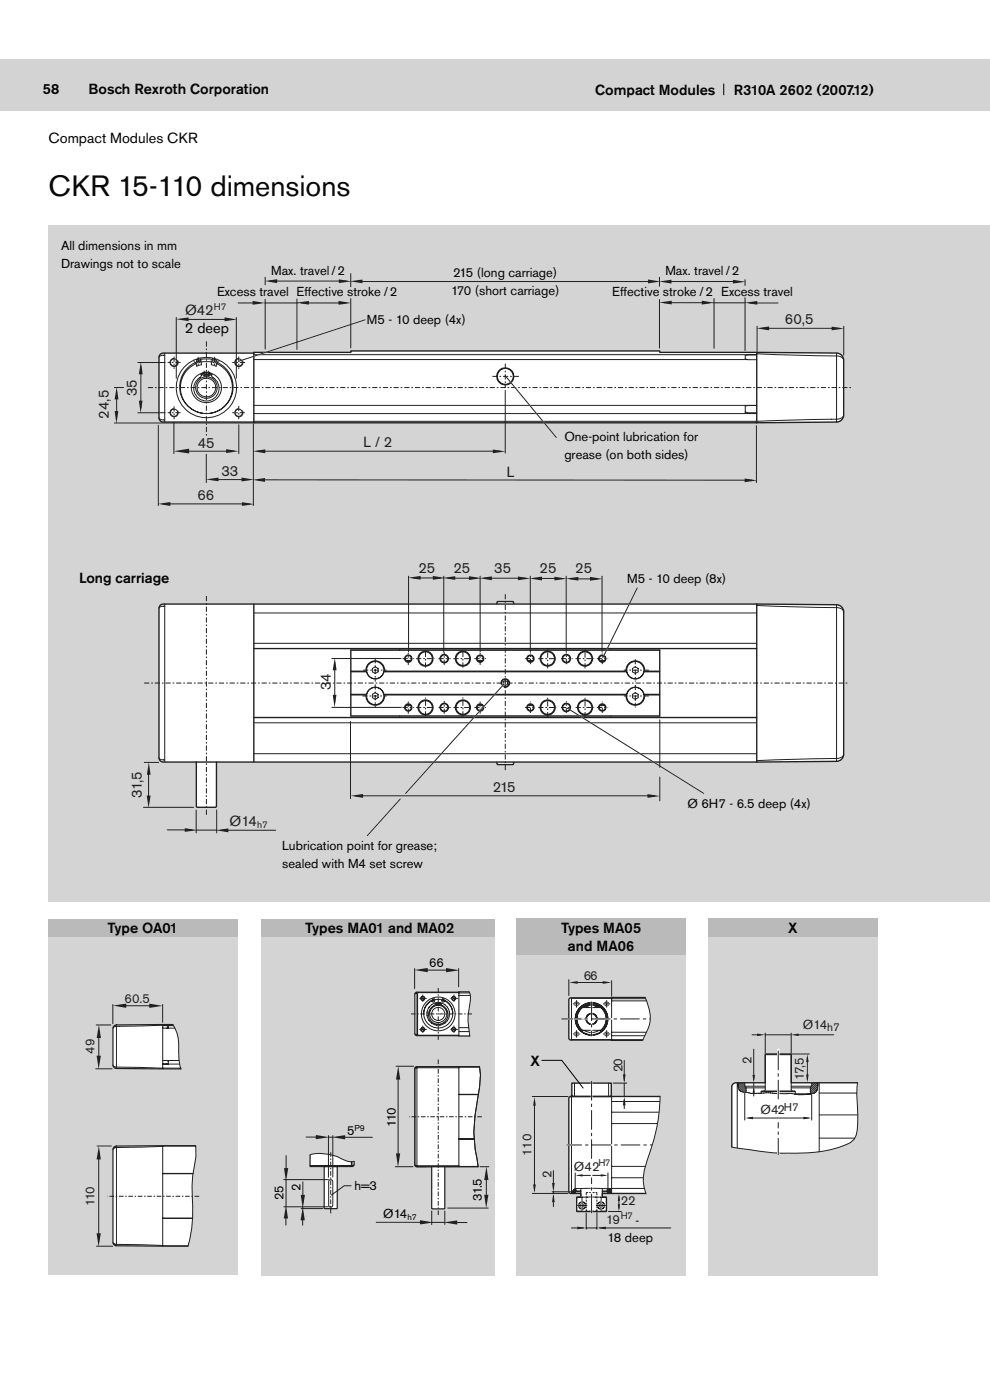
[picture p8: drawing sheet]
<svg xmlns="http://www.w3.org/2000/svg" width="210mm" height="297mm" viewBox="0 0 210 297" stroke-linecap="round" stroke-linejoin="round" font-family="sans-serif">
<defs><g id="words">
<text font-size="6.2" x="10.3" y="41.7">CKR 15-110 dimensions</text>
<g font-size="3.1">
<text x="9.1" y="20">58</text>
<text x="18.8" y="20">Bosch Rexroth Corporation</text>
<text x="126.3" y="20.2">Compact Modules</text>
<text x="155.7" y="20.2">R310A 2602 (2007.12)</text>
<text x="10.3" y="30.3">Compact Modules CKR</text>
<text x="39.2" y="70.7">2 deep</text>
<text x="16.8" y="123.8">Long carriage</text>
<text x="22.8" y="197.9">Type OA01</text>
<text x="64.8" y="197.9">Types MA01 and MA02</text>
<text x="119" y="197.9">Types MA05</text>
<text x="167.2" y="197.9">X</text>
<text x="120.5" y="201.6">and MA06</text>
<text x="112.5" y="226.2">X</text>
</g>
<g font-size="3.1" fill="#231f20">
<text x="39.2" y="66.8">Ø42</text>
<text x="166.5" y="68.7">60,5</text>
<text x="23.1" y="88.8" transform="rotate(-90 23.1 88.8)">24,5</text>
<text x="29" y="84" transform="rotate(-90 29 84)">35</text>
<text x="42" y="95">45</text>
<text x="77.1" y="94.9">L / 2</text>
<text x="47" y="101.1">33</text>
<text x="107.5" y="101.1">L</text>
<text x="41.9" y="106.1">66</text>
<text x="88.8" y="121.5">25</text>
<text x="96.2" y="121.5">25</text>
<text x="104.8" y="121.5">35</text>
<text x="114.5" y="121.5">25</text>
<text x="122" y="121.5">25</text>
<text x="70.2" y="146.4" transform="rotate(-90 70.2 146.4)">34</text>
<text x="104.6" y="168">215</text>
<text x="30.1" y="169.3" transform="rotate(-90 30.1 169.3)">31,5</text>
<text x="48.7" y="175.3">Ø14</text>
</g>
<g font-size="2.7">
<text x="12.9" y="53">All dimensions in mm</text>
<text x="12.9" y="56.8">Drawings not to scale</text>
<text x="57.5" y="58.3">Max. travel/2</text>
<text x="96.1" y="58.7">215 (long carriage)</text>
<text x="141.1" y="58.2">Max. travel/2</text>
<text x="46" y="62.8">Excess travel Effective stroke /2</text>
<text x="95.7" y="62.5">170 (short carriage)</text>
<text x="129.9" y="62.9">Effective stroke /2 Excess travel</text>
<text x="77.8" y="68.8">M5 - 10 deep (4x)</text>
<text x="119.7" y="93.6">One-point lubrication for</text>
<text x="119.7" y="97.4">grease (on both sides)</text>
<text x="133.1" y="123.7">M5 - 10 deep (8x)</text>
<text x="145.8" y="171.3">Ø 6H7 - 6.5 deep (4x)</text>
<text x="59.9" y="180.4">Lubrication point for grease;</text>
<text x="59.9" y="184.2">sealed with M4 set screw</text>
<text x="91" y="205.2">66</text>
<text x="84" y="239.2" transform="rotate(-90 84 239.2)">110</text>
<text x="73.6" y="240.8">5</text>
<text x="60.1" y="254.6" transform="rotate(-90 60.1 254.6)">25</text>
<text x="63.7" y="252.7" transform="rotate(-90 63.7 252.7)">2</text>
<text x="75.2" y="252.4">h=3</text>
<text x="102.2" y="254.8" transform="rotate(-90 102.2 254.8)">31.5</text>
<text x="81.3" y="258.4">Ø14</text>
<text x="128.9" y="263.6">18 deep</text>
<text x="134.8" y="259.8">-</text>
</g>
<g font-size="2.7" fill="#231f20">
<text x="123.8" y="207.9">66</text>
<text x="26.4" y="212.7">60.5</text>
<text x="170.3" y="218.2">Ø14</text>
<text x="20.1" y="223.5" transform="rotate(-90 20.1 223.5)">49</text>
<text x="132" y="227.5" transform="rotate(-90 132 227.5)">20</text>
<text x="159.4" y="225.7" transform="rotate(-90 159.4 225.7)">2</text>
<text x="170.5" y="229.1" transform="rotate(-90 170.5 229.1)">17,5</text>
<text x="161.3" y="236.4">Ø42</text>
<text x="112.7" y="245.3" transform="rotate(-90 112.7 245.3)">110</text>
<text x="117" y="249.9" transform="rotate(-90 117 249.9)">2</text>
<text x="121.8" y="248.4">Ø42</text>
<text x="20.1" y="255.9" transform="rotate(-90 20.1 255.9)">110</text>
<text x="131.7" y="255.6">22</text>
<text x="128.6" y="259.6">19</text>
</g>
<g font-size="2.4" fill="#231f20">
<text x="175.5" y="218.7">h7</text>
<text x="166.3" y="235.7">H7</text>
</g>
<g font-size="2.1" fill="#231f20">
<text x="45.4" y="65.8">H7</text>
<text x="54.5" y="175.8">h7</text>
<text x="127" y="247.4">H7</text>
<text x="131.7" y="258.6">H7</text>
</g>
<g font-size="1.8">
<text x="75.2" y="240">P9</text>
<text x="86.4" y="258.8">h7</text>
</g>
</g></defs>
<g fill="#d4d4d4">
<path d="M10.3 47.7h199.8v143.5h-199.8z"/>
<path d="M10.3 195.1h40.2v75.4h-40.2z"/>
<path d="M55.4 195h49.6v75.5h-49.6z"/>
</g>
<g fill="#bababa">
<path d="M55.3 195h49.7v3.8h-49.7z"/>
<path d="M10.3 195h40.2v3.8h-40.2z"/>
</g>
<path d="M109.5 194.9h36v75.6h-36z" fill="#d4d4d4"/>
<path d="M109.5 194.8h36v7.8h-36z" fill="#bababa"/>
<path d="M150.2 194.9h36v75.6h-36z" fill="#d4d4d4"/>
<path d="M150.2 194.8h36v4h-36z" fill="#bababa"/>
<g fill="#fff">
<path d="M24.2 243.4l.5-.3h16.8l.1 2.2a32.1 32.1 0 0 0-.7 10.7 25.9 25.9 0 0 1-1 8.4l-15.2-.1a.74 .74 0 0 1-.7-.8v-19.6z" fill-rule="evenodd"/>
<path d="M24.2 217.7l.5-.3 11.9-.1a8.6 8.6 0 0 1 1.3 5.6 11.3 11.3 0 0 0 .5 3.8h-13.7a.74 .74 0 0 1-.7-.8v-7.7z" fill-rule="evenodd"/>
</g>
<g fill="none" stroke="#231f20" stroke-width=".21">
<path d="M23.9 213.1v4.1M24.7 217.7v8.7M24.7 217.6v.1M24.7 217.4v.2M24.7 217.4h.1M34.5 213.1v3.8M34.5 217.5l-5.5 .2a17.6 17.6 0 0 0-4.9 .2l-.1 .3M34.5 217.3v9.5M34.5 218.1h2.6M34.5 217.6h2.3M34.5 217.4h2.2M35.4 217.6l.3 .1"/>
<path d="M35.7 217.7h.1M35.7 218l-.3 .1M35.7 217.6v.5M36.6 217.3a8.6 8.6 0 0 1 1.3 5.6 11.3 11.3 0 0 0 .5 3.9M24 225.9l.2 .4 .5 .1M24.7 226.4l13.6 .2M24.7 226.4v.3M24.7 226.7h.1M34.5 225.7h3.6M34.5 225h1.2M34.5 225h3.5M35.7 225h.1"/>
<path d="M35.7 225v.1M35.7 225.7h-.3M35.7 225.6v.1M35.7 225v.7M24.7 243.1v20.9M24.7 243.1h.1M34.5 243.2l-6.4 .2a12.1 12.1 0 0 0-4 .2l-.1 .3M34.5 258.5h6.3M34.5 258.4h6.4M34.5 243.1v21.3M34.5 249h6.4M34.5 248.9h6.5"/>
<path d="M34.5 243.1h7M41.5 243.1l.1 2.2a32.1 32.1 0 0 0-.7 10.7 25.9 25.9 0 0 1-1 8.4M24 263.5l.1 .3 .6 .2M24.7 264l9.8 .2M24.7 264v.3M24.7 264.3h.1M34.5 264.3h5.4"/>
</g>
<path d="M36.6 217.3l-11.9 .1a.74 .74 0 0 0-.7 .8v7.7a.74 .74 0 0 0 .7 .8l13.7 .1M41.5 243.1h-16.8a.74 .74 0 0 0-.7 .8v19.6a.74 .74 0 0 0 .7 .8l15.2 .1" fill="none" stroke="#231f20" stroke-width=".26"/>
<path d="M42.2 253.8h-19.4" fill="none" stroke="#231f20" stroke-width=".21" stroke-dasharray="1 .4 .3 .4" stroke-linecap="butt"/>
<g fill="#231f20">
<path d="M31.7 212.9l2.8 .5-2.8 .4z"/>
<path d="M23.9 213.3l2.9-.4v.9z"/>
</g>
<path d="M25.4 213.4h7.7" fill="none" stroke="#231f20" stroke-width=".21"/>
<g fill="#231f20">
<path d="M20.5 224h.9l-.5 2.8z"/>
<path d="M21 217.4l.4 2.8h-.9z"/>
</g>
<path d="M20.4 217.4h3.1M21 218.8v6.6M20.3 226.7h3.5" fill="none" stroke="#231f20" stroke-width=".21"/>
<g fill="#231f20">
<path d="M20.5 261.6h.9l-.5 2.9z"/>
<path d="M21 243.1l.4 2.9h-.9z"/>
</g>
<path d="M20.6 243.1h3M20.9 244.6v18.4M20.5 264.4h3.4" fill="none" stroke="#231f20" stroke-width=".21"/>
<path d="M68.8 247.5h2.7v8.9l-2.7-.1z" fill-rule="evenodd" fill="#fff"/>
<path d="M68.8 247.5h2.7v8.9l-2.7-.1z" fill="none" stroke="#231f20" stroke-width=".26"/>
<path d="M88.1 226.4l.3-.1h13.3l.2 1.7-.2 2.7-.4 2.6a27 27 0 0 0-.1 12.4l.2 1.8h-13l-.3-.1-.1-.3v-20.4z" fill-rule="evenodd" fill="#fff"/>
<path d="M88.1 226.4l.3-.1h13.3l.2 1.7-.2 2.7-.4 2.6a27 27 0 0 0-.1 12.4l.2 1.8h-13l-.3-.1-.1-.3v-20.4z" fill="none" stroke="#231f20" stroke-width=".21"/>
<path d="M91.6 247.6h2.7v8.9l-2.7-.1z" fill-rule="evenodd" fill="#fff"/>
<path d="M91.6 247.6v8.9l2.7-.1v-8.8" fill="none" stroke="#231f20" stroke-width=".26"/>
<path d="M88.1 210.6l.3-.1 11.1-.1a3.5 3.5 0 0 1 .2 2.5 15.5 15.5 0 0 0-.1 6.9l-11.2-.1-.3-.1-.1-.3v-8.4z" fill-rule="evenodd" fill="#fff"/>
<g fill="none" stroke="#231f20" stroke-width=".21">
<path d="M88 219.3l.6 .2M88.4 210.5v9.2M88.6 210.7l-.6 .2M88.6 210.5v9.2M88.6 219.6h8.7M88.6 210.6h8.7M90.6 214.7h.1M90.6 215.5h.1M91 213.7h.1M91 216.5h.1M91.5 213.1v.1M91.5 217v.1"/>
<path d="M91.6 212.3a3.1 3.1 0 0 0-1.7 2.8M92 212.1l-.3 .2M92.1 211.8l.1 .4a.33 .33 0 0 1-.3 .4 .33 .33 0 0 1-.4-.4 3.1 3.1 0 0 0-1 4.7 3.1 3.1 0 0 0 4.8 .1 3.1 3.1 0 0 0-1-4.7l-.2 .3-.3-.1v-.7M92.2 212.1h1.6M92.6 212.7h.1M92.6 217.5h.1M92.9 213.2h.1M92.9 213.3v-.6l-.4 .1-.3 .4a2.1 2.1 0 0 0-.9 3.2 2.1 2.1 0 0 0 3.3 0 2.1 2.1 0 0 0-.9-3.2l-.3-.4-.4-.1v.6M93.3 217.5h.1M93.3 212.7h.1M93.9 212.1l.3 .2M94.3 212.3a3.1 3.1 0 0 1 1.7 2.8"/>
<path d="M94.4 217v.1M94.4 213.1v.1M94.9 216.5h.1M94.9 213.7h.1M95.3 215.5h.1M95.4 214.7h-.1M97.3 210.4v9.4M97.3 218.8h2.2M97.3 218h2.1M97.3 211.2h2.5M97.3 210.6h2.3M88.4 226.3v21.2"/>
<path d="M97.3 226.5h-8.9l-.4 .2M97.3 226.3v21.2M97.3 232.2h4.2M97.3 226.4h4.4M101.7 226.3l.2 1.7-.2 2.7-.4 2.6a27 27 0 0 0-.1 12.4l.2 1.8M88 247.1l.4 .2h8.9M97.3 247.4h4.1M97.3 241.7h3.3M97.3 241.6h3.3M101.4 247.5h.1"/>
<circle cx="89.7" cy="211.8" r=".44"/>
<circle cx="89.7" cy="218.4" r=".37"/>
<circle cx="89.7" cy="211.8" r=".37"/>
<circle cx="89.7" cy="218.4" r=".44"/>
<circle cx="91.9" cy="212.1" r=".18"/>
<circle cx="92.7" cy="213" r=".15"/>
<circle cx="93" cy="215.1" r="1.39"/>
<circle cx="93" cy="215.1" r="1.83"/>
<circle cx="93" cy="215.1" r="2.4"/>
<circle cx="93" cy="215.1" r="3.6"/>
<circle cx="93.2" cy="213" r=".15"/>
<circle cx="94.1" cy="212.1" r=".18"/>
<circle cx="96.2" cy="211.8" r=".44"/>
<circle cx="96.2" cy="218.4" r=".44"/>
<circle cx="96.2" cy="218.4" r=".37"/>
<circle cx="96.2" cy="211.8" r=".37"/>
</g>
<path d="M87.2 215.1h13.1M93 220.6v-11.1" fill="none" stroke="#231f20" stroke-width=".21" stroke-dasharray="1 .4 .3 .4" stroke-linecap="butt"/>
<path d="M101.7 226.3h-13.3l-.3 .1-.1 .3v20.6l.4 .2h13" fill="none" stroke="#231f20" stroke-width=".26"/>
<path d="M65.8 245a9.9 9.9 0 0 1 7.4 1.2l1.2 .3 .7-.1v.8l-.4 .3h-8.9z" fill-rule="evenodd" fill="#fff"/>
<path d="M99.5 210.4a3.5 3.5 0 0 1 .2 2.5 15.5 15.5 0 0 0-.1 6.9M65.8 245a10.2 10.2 0 0 1 7.6 1.3l1.1 .2 .6-.1M69.7 240.9v8.9M69.8 250.4l.4-.1 .4 .4v5a.44 .44 0 0 1-.4 .4 .44 .44 0 0 1-.5-.4zM70.6 240.9v8.8M74.5 246.5v1M74.7 246.5v1M75.1 247l-.4 .3h-8.9" fill="none" stroke="#231f20" stroke-width=".21"/>
<path d="M99.5 210.4l-11.1 .1-.3 .1-.1 .3v8.4l.1 .3 .3 .1 11.2 .1M65.8 245v2.5h8.9l.4-.3v-.8" fill="none" stroke="#231f20" stroke-width=".26"/>
<path d="M89.7 211v1.5M89.7 217.6v1.5M90.5 211.8h-1.6M90.5 218.4h-1.6M96.3 211v1.5M96.3 217.6v1.5M97.1 211.8h-1.5M97.1 218.4h-1.5M93 224.8v33.1M102.2 236.9h-15.4M70.2 257.4v-13.1" fill="none" stroke="#231f20" stroke-width=".21" stroke-dasharray="1 .4 .3 .4" stroke-linecap="butt"/>
<path d="M67 240.8l2.9 .5-2.9 .4z" fill="#231f20"/>
<path d="M64.9 241.2h3.5" fill="none" stroke="#231f20" stroke-width=".21"/>
<path d="M70.4 241.2l2.8-.4v.9z" fill="#231f20"/>
<path d="M60.2 250.2h9.5M60.2 256h9.4M63.9 256.4h4.5M71.8 241.3h7.2" fill="none" stroke="#231f20" stroke-width=".21"/>
<path d="M60.7 255.6l.4 2.9h-.9z" fill="#231f20"/>
<path d="M60.6 257.1v2.8M60.7 250.3v5.7M69.7 241.3h.9" fill="none" stroke="#231f20" stroke-width=".21"/>
<path d="M60.2 247.8h.9l-.4 2.9z" fill="#231f20"/>
<path d="M60.7 245.1v4.1" fill="none" stroke="#231f20" stroke-width=".21"/>
<path d="M63.8 253.5h.9l-.5 2.9z" fill="#231f20"/>
<path d="M64.2 256v.4M64.2 250.7v4.2" fill="none" stroke="#231f20" stroke-width=".21"/>
<path d="M64.2 256l.5 2.9h-.9z" fill="#231f20"/>
<path d="M64.2 257.5v2.4M91.6 256.9v2.9M94.4 256.9v2.8" fill="none" stroke="#231f20" stroke-width=".21"/>
<path d="M94.1 259.3l2.9-.4v.9z" fill="#231f20"/>
<path d="M95.6 259.3h3.4" fill="none" stroke="#231f20" stroke-width=".21"/>
<path d="M89.1 258.9l2.8 .4-2.8 .5z" fill="#231f20"/>
<path d="M79.8 259.3h10.7M91.5 259.3h2.8M95 256.3h8.6M101.8 247.5h1.9" fill="none" stroke="#231f20" stroke-width=".21"/>
<g fill="#231f20">
<path d="M103.2 247.5l.4 2.8h-.9z"/>
<path d="M102.7 253.5h.9l-.5 2.8z"/>
</g>
<path d="M88 205.5v4.2M97.3 205.5v3.8M103.2 248.9v6" fill="none" stroke="#231f20" stroke-width=".21"/>
<g fill="#231f20">
<path d="M94.6 205.4l2.9 .4-2.9 .5z"/>
<path d="M87.9 205.8l2.8-.4v.9z"/>
</g>
<path d="M89.3 205.8h6.7M84 226.2h3.7M83.8 247.5h3.8" fill="none" stroke="#231f20" stroke-width=".21"/>
<g fill="#231f20">
<path d="M84.5 226.2l.4 2.8h-.9z"/>
<path d="M84 244.7h.9l-.5 2.9z"/>
</g>
<path d="M84.4 227.6v18.5M74.5 251.6h-1.5l-2.7 1.9" fill="none" stroke="#231f20" stroke-width=".21"/>
<g fill="#fff">
<path d="M34 128.4l.6-.2h125.9l17 .1a1.52 1.52 0 0 1 1.5 1.5v30.2a1.52 1.52 0 0 1-1.5 1.5l-17 .2-126.1-.1-.4-.2-.3-.6v-31.7z" fill-rule="evenodd"/>
<path d="M34 75.2l.6-.3h19.2v-.1h106.7l17 .1a1.52 1.52 0 0 1 1.5 1.5v11.6a1.52 1.52 0 0 1-1.5 1.5l-17 .2h-106.7v-.2h-19.2l-.6-.2-.3-.7v-12.8z" fill-rule="evenodd"/>
</g>
<g fill="none" stroke="#231f20" stroke-width=".21">
<path d="M34.9 75.4h-.3a.88 .88 0 0 0-.9 .4M34.9 74.9v14.6M41.6 77.2a5.5 5.5 0 0 0-3.3 5.7 5.5 5.5 0 0 0 4.7 4.8M42.5 76l.3 1.4-1.1 .3-.1-.7a5.2 5.2 0 0 0-3.5 5.4 5.7 5.7 0 0 0 8.9 4.4 5.7 5.7 0 0 0-.9-9.9l-.3 .8-1-.3 .3-1.4M42.5 76.3l1.5-.2 1.1 .2M42.6 76.8l1-.1 1.3 .1M43.1 79.1a3.2 3.2 0 0 0-2 4.9 3.2 3.2 0 0 0 5.3 0 3.2 3.2 0 0 0-1.9-4.9M43.7 79.9v-1a1.06 1.06 0 0 0-1.1 1.1 2.7 2.7 0 0 0-.9 4.1 2.7 2.7 0 0 0 4.2 0 2.7 2.7 0 0 0-.9-4.1 1.06 1.06 0 0 0-1.1-1.1v1M43.7 79h.2M46 77.2a5.5 5.5 0 0 1 3.3 5.7 5.5 5.5 0 0 1-4.7 4.8M53.8 76.3h104.7M53.8 75.2h106.7"/>
<path d="M158.7 75.3l-.6 .1v.8l.6 .1h1.8M160.5 75.1l16.9 .4M177.4 75.5h.1a1.47 1.47 0 0 1 1.5 .9M177.5 74.9v.6M177.5 75.5v13.4M33.7 88.6a1.04 1.04 0 0 0 1.2 .5M53.8 87.7h106.7M53.8 86h106.7M158.1 87.4l.6 .2h1.8M158.1 86v1.6M158.7 86l-.6 .2M177.5 88.9l-17 .5h-106.7"/>
<path d="M177.5 88.9v.6M177.5 89.5h.1M179 88a1.31 1.31 0 0 1-1.5 .9M34.9 128.6h-.3a.88 .88 0 0 0-.9 .5M34.9 128.1v33.6M53.8 136.5h106.7M53.8 130h106.7M84.8 137.6v.3M129.6 137.6v.3M160.5 128.5l16.9 .4M177.4 128.9h.1a1.47 1.47 0 0 1 1.5 .9M177.5 128.3v.6"/>
<path d="M177.5 128.9v32M53.8 159.9h106.7M53.8 153.3h106.7M74.4 147.4h3.2M74.4 147.3h3.4M74.4 142.5h3.4M74.4 142.4h3.2M77.6 142.4l.2 .1M77.6 147.4a1.98 1.98 0 0 0 2 2.2 1.98 1.98 0 0 0 2-2.2M77.6 142.4a1.98 1.98 0 0 1 2-2.2 1.98 1.98 0 0 1 2 2.2M77.8 147.3l-.2 .1M77.8 147.3a1.87 1.87 0 0 1 1.8-1.5 1.87 1.87 0 0 1 1.8 1.5"/>
<path d="M77.8 142.5a1.87 1.87 0 0 0 1.8 1.5 1.87 1.87 0 0 0 1.8-1.5M79 141.8l.6-.3 .6 .3v.7l-.6 .4-.6-.4zM79 147.3l.6-.4 .6 .4v.7l-.6 .4-.6-.4zM81.4 147.3l.2 .1M81.4 147.3h51.5M81.4 142.5h51.5M81.6 142.4l-.2 .1M81.6 147.4h51.2M81.6 142.4h51.2M84.8 151.9v.3M86.1 149.7h1M86.1 140.1h1"/>
<path d="M101.3 149.7h1M101.3 140.1h1M106.3 145.1a.91 .91 0 0 1 .8-1.1 .91 .91 0 0 1 1 1 .91 .91 0 0 1-1.2 .8M106.7 144.6l.5-.2 .4 .2v.6l-.4 .2-.5-.2zM112 149.7h1M112 140.1h1M127.3 149.7h1M127.3 140.1h1M129.6 151.9v.3M132.8 142.4l.1 .1M132.8 147.4a1.98 1.98 0 0 0 2 2.2 1.98 1.98 0 0 0 1.9-2.2M132.8 142.4a1.98 1.98 0 0 1 2-2.2 1.98 1.98 0 0 1 1.9 2.2"/>
<path d="M132.9 147.3l-.1 .1M132.9 142.5a1.87 1.87 0 0 0 1.9 1.5 1.87 1.87 0 0 0 1.8-1.5M132.9 147.3a1.87 1.87 0 0 1 1.9-1.5 1.87 1.87 0 0 1 1.8 1.5M134.2 141.8l.6-.3 .6 .3v.7l-.6 .4-.6-.4zM134.2 147.3l.6-.4 .6 .4v.7l-.6 .4-.6-.4zM136.6 147.3l.1 .1M136.6 147.3h3.3M136.6 142.5h3.3M136.7 142.4l-.1 .1M136.7 147.4h3.2M136.7 142.4h3.2M179 160a1.31 1.31 0 0 1-1.5 .9"/>
<path d="M33.7 160.7a1.04 1.04 0 0 0 1.2 .5M41.7 171.1h4.2M177.5 160.9l-17 .5M177.5 160.9v.6M177.5 161.5h.1"/>
<circle cx="36.9" cy="76.9" r=".76"/>
<circle cx="42" cy="76.6" r=".38"/>
<circle cx="43.3" cy="79.5" r=".26"/>
<circle cx="44.3" cy="79.5" r=".26"/>
<circle cx="45.5" cy="76.6" r=".38"/>
<circle cx="50.6" cy="76.9" r=".76"/>
<circle cx="107.2" cy="79.8" r="1.68"/>
<circle cx="107.2" cy="79.8" r="1.83"/>
<circle cx="36.9" cy="87.6" r=".76"/>
<circle cx="43.8" cy="82.2" r="6.4"/>
<circle cx="43.8" cy="82.2" r="1.98"/>
<circle cx="43.8" cy="82.2" r="2.29"/>
<circle cx="50.6" cy="87.6" r=".76"/>
<circle cx="86.6" cy="139.7" r=".79"/>
<circle cx="86.6" cy="139.7" r=".64"/>
<circle cx="90.3" cy="139.7" r="1.61"/>
<circle cx="90.3" cy="139.7" r="1.43"/>
<circle cx="94.2" cy="139.7" r=".76"/>
<circle cx="94.2" cy="139.7" r=".91"/>
<circle cx="98.2" cy="139.7" r="1.61"/>
<circle cx="98.2" cy="139.7" r="1.43"/>
<circle cx="101.8" cy="139.7" r=".79"/>
<circle cx="101.8" cy="139.7" r=".64"/>
<circle cx="112.5" cy="139.7" r=".79"/>
<circle cx="112.5" cy="139.7" r=".64"/>
<circle cx="116.2" cy="139.7" r="1.43"/>
<circle cx="116.2" cy="139.7" r="1.62"/>
<circle cx="120.1" cy="139.7" r=".76"/>
<circle cx="120.1" cy="139.7" r=".91"/>
<circle cx="124.1" cy="139.7" r="1.43"/>
<circle cx="124.1" cy="139.7" r="1.62"/>
<circle cx="127.8" cy="139.7" r=".64"/>
<circle cx="127.8" cy="139.7" r=".79"/>
<circle cx="79.6" cy="142.2" r="1.83"/>
<circle cx="79.6" cy="147.6" r="1.83"/>
<circle cx="86.6" cy="150.1" r=".79"/>
<circle cx="86.6" cy="150.1" r=".64"/>
<circle cx="90.3" cy="150.1" r="1.43"/>
<circle cx="90.3" cy="150.1" r="1.62"/>
<circle cx="94.2" cy="150.1" r=".76"/>
<circle cx="94.2" cy="150.1" r=".91"/>
<circle cx="98.2" cy="150.1" r="1.43"/>
<circle cx="98.2" cy="150.1" r="1.62"/>
<circle cx="101.8" cy="150.1" r=".79"/>
<circle cx="101.8" cy="150.1" r=".64"/>
<circle cx="107.2" cy="144.9" r=".78"/>
<circle cx="112.5" cy="150.1" r=".79"/>
<circle cx="112.5" cy="150.1" r=".64"/>
<circle cx="116.2" cy="150.1" r="1.61"/>
<circle cx="116.2" cy="150.1" r="1.43"/>
<circle cx="120.1" cy="150.1" r=".91"/>
<circle cx="120.1" cy="150.1" r=".76"/>
<circle cx="124.1" cy="150.1" r="1.61"/>
<circle cx="124.1" cy="150.1" r="1.43"/>
<circle cx="127.8" cy="150.1" r=".79"/>
<circle cx="127.8" cy="150.1" r=".64"/>
<circle cx="134.8" cy="142.2" r="1.83"/>
<circle cx="134.8" cy="147.6" r="1.83"/>
</g>
<path d="M53.8 74.8h106.7v14.9h-106.7zM53.8 128.1v33.6M53.8 137.6h106.7M74.4 137.9h65.5v14h-65.5zM160.5 128.1l17 .2a1.52 1.52 0 0 1 1.5 1.5v30.2a1.52 1.52 0 0 1-1.5 1.5l-17 .2zM53.8 152.2h106.7" fill="none" stroke="#231f20" stroke-width=".29"/>
<path d="M105.5 127.6h3.4l.1 .5h-3.6z" fill="#fff"/>
<path d="M105.4 128.1l.1-.5h3.4l.1 .5" fill="none" stroke="#231f20" stroke-width=".29"/>
<path d="M105.4 161.7h3.6l-.1 .5h-3.4z" fill="#fff"/>
<path d="M53.8 74.9h-19.2l-.6 .3-.3 .6v12.8l.1 .5 .4 .3 .4 .1h19.2M105.4 161.7l.1 .5h3.4l.1-.5" fill="none" stroke="#231f20" stroke-width=".29"/>
<path d="M36.8 76a.87 .87 0 0 0-.7 1.1 .87 .87 0 0 0 1.2 .6 .87 .87 0 0 0 .4-1.2M50.5 76a.87 .87 0 0 0-.7 1.1 .87 .87 0 0 0 1.2 .6 .87 .87 0 0 0 .4-1.2M36.8 86.7a.87 .87 0 0 0-.7 1.1 .87 .87 0 0 0 1.1 .6 .87 .87 0 0 0 .5-1.3M50.5 86.7a.87 .87 0 0 0-.7 1.1 .87 .87 0 0 0 1.2 .6 .87 .87 0 0 0 .4-1.2" fill="none" stroke="#231f20" stroke-width=".21"/>
<path d="M30.6 144.9h149.2" fill="none" stroke="#231f20" stroke-width=".21" stroke-dasharray="1.1 .4 .3 .4" stroke-linecap="butt"/>
<path d="M41.7 161.7h4.2v9.4l-.1 .2h-4l-.1-.2z" fill-rule="evenodd" fill="#fff"/>
<path d="M41.7 161.7v9.4l.1 .2h4l.1-.2v-9.4" fill="none" stroke="#231f20" stroke-width=".29"/>
<g fill="none" stroke="#231f20" stroke-width=".21" stroke-dasharray="1.1 .4 .3 .4" stroke-linecap="butt">
<path d="M36.9 75.7v2.6M38.3 76.9h-2.7M42 75.7v1.9M42.9 76.6h-1.8M43.3 78.7v1.7M43.8 72.4v20.1M44.3 78.7v1.7M45.2 79.5h-2.8M45.5 75.7v1.9M46.5 76.6h-2M50.6 75.7v2.6M52 76.9h-2.7"/>
<path d="M107.2 77.1v5.2M110.1 79.8h-5.7M31.4 82.2h149.4M36.9 86.2v2.7M38.3 87.6h-2.7M50.6 86.1v2.8M51.9 87.6h-2.6M79.6 139.6v5M85.4 139.7h2.5M88.3 139.7h3.9M93 139.7h2.6M96.2 139.7h3.5"/>
<path d="M100.6 139.7h2.5M107.2 126v37.8M111.4 139.7h2.2M114.2 139.7h3.8M119 139.7h2.5M122.1 139.7h3.9M126.6 139.7h2.4M134.8 139.8v4.8M76.9 147.6h5.1M77 142.2h5M79.6 145.2v4.9M85.4 150.1h2.5"/>
<path d="M86.6 151.4v-2.6M86.6 141.1v-2.6M88.3 150.1h3.5M90.3 152v-4M90.3 141.6v-3.8M93 150.1h2.6M94.2 151.4v-2.7M94.2 141.1v-2.7M96.2 150.1h3.5M98.2 152v-4M98.2 141.6v-3.8M100.6 150.1h2.5"/>
<path d="M101.8 151.4v-2.6M101.8 141.1v-2.6M111.4 150.1h2M112.5 151.3v-2.5M112.5 140.9v-2.4M114.2 150.1h3.8M116.2 152.2v-4.2M116.2 141.8v-4.2M119 150.1h2.1M120.1 151.3v-2.5M120.1 140.9v-2.5M122.1 150.1h3.9"/>
<path d="M124.1 152.2v-4.2M124.1 141.8v-4M126.6 150.1h2.4M127.8 151.3v-2.5M127.8 140.9v-2.4M134.8 145.3v4.8M137.6 147.6h-5.3M137.6 142.2h-5.3M43.8 172.9v-46.6"/>
</g>
<path d="M77.4 67.9l-26.7 8.7" fill="none" stroke="#fff" stroke-width=".21"/>
<path d="M77.4 67.9l-26.7 8.7" fill="none" stroke="#231f20" stroke-width=".21"/>
<path d="M74.4 74.5h65.5v.3h-65.5z" fill="#fff"/>
<path d="M74.4 74.8v-.3h65.5v.3M160.5 74.8l17 .1a1.52 1.52 0 0 1 1.5 1.5v11.6a1.52 1.52 0 0 1-1.5 1.5l-17 .2M160.5 128.1h-125.9l-.6 .3-.3 .7v31.6l.1 .5 .6 .4 126.1 .1" fill="none" stroke="#231f20" stroke-width=".29"/>
<path d="M107.4 80l10.6 12.8M135.2 124.7l-7.3 14.8M107 145l-21 23.3M120.3 150.2l29 18.1M85 169.4l-7.1 7.9" fill="none" stroke="#fff" stroke-width=".21"/>
<path d="M37.4 67.3v12.9M50.1 67.3v12.9M107.4 80l10.6 12.8M135.2 124.7l-7.3 14.8M106.9 145.1l-20.9 23.2M120.3 150.2l29 18.1M84.9 169.5l-7 7.8" fill="none" stroke="#231f20" stroke-width=".21"/>
<g fill="#231f20">
<path d="M47.6 67.3l2.7 .5-2.7 .4z"/>
<path d="M37.3 67.7l2.7-.4v.8z"/>
</g>
<path d="M139.9 58.8v1.9M158 59.3v1.3M38.4 67.8h10.8M139.9 63.6v10.3M158 63.1v11.3" fill="none" stroke="#231f20" stroke-width=".21"/>
<g fill="#231f20">
<path d="M56.2 59.6l2.6-.4v.9z"/>
<path d="M71.9 59.3l2.6 .4-2.6 .4z"/>
</g>
<path d="M57.2 59.6h16.2M74.4 58v2.8M63 63.4v10.7M74.4 63.3v10.5M151.5 63.3v10.6" fill="none" stroke="#231f20" stroke-width=".21"/>
<g fill="#231f20">
<path d="M71.8 63.8l2.6 .5-2.6 .4z"/>
<path d="M62.9 64.2l2.6-.4v.8z"/>
</g>
<path d="M56.2 58.8v1.6M56.2 63.5v10.6M63.9 64.3h9.5" fill="none" stroke="#231f20" stroke-width=".21"/>
<path d="M53.6 63.8l2.6 .5-2.6 .4z" fill="#231f20"/>
<path d="M50.5 64.3h4.7" fill="none" stroke="#231f20" stroke-width=".21"/>
<g fill="#231f20">
<path d="M137.5 59.3l2.6 .4-2.6 .4z"/>
<path d="M74.2 59.7l2.7-.4v.8z"/>
</g>
<path d="M75.3 59.7h63.8M160.6 69.2v5.3M179 69.2v6.1" fill="none" stroke="#231f20" stroke-width=".21"/>
<g fill="#231f20">
<path d="M160.5 69.6l2.6-.3v.8z"/>
<path d="M176.4 69.3l2.7 .4-2.7 .4z"/>
</g>
<path d="M161.5 69.6h16.5" fill="none" stroke="#231f20" stroke-width=".21"/>
<g fill="#231f20">
<path d="M139.8 59.7l2.6-.4v.9z"/>
<path d="M155.5 59.4l2.6 .4-2.6 .3z"/>
</g>
<path d="M140.8 59.7h16.2" fill="none" stroke="#231f20" stroke-width=".21"/>
<g fill="#231f20">
<path d="M148.9 63.8l2.6 .4-2.6 .4z"/>
<path d="M139.8 64.2l2.7-.4v.8z"/>
</g>
<path d="M140.9 64.2h9.6" fill="none" stroke="#231f20" stroke-width=".21"/>
<path d="M158 64.2l2.6-.3v.7z" fill="#231f20"/>
<path d="M56.1 64.3h7.2M151.2 64.2h7M159 64.3h6M24.3 89.7h29.6M24.3 82.2h1.9" fill="none" stroke="#231f20" stroke-width=".21"/>
<g fill="#231f20">
<path d="M24.7 82.1l.4 2.6h-.8z"/>
<path d="M24.3 87.2h.8l-.4 2.7z"/>
</g>
<path d="M29.2 76.9h5.8M24.7 83.1v5.7M29.2 87.6h5.8" fill="none" stroke="#231f20" stroke-width=".21"/>
<g fill="#231f20">
<path d="M29.9 76.8l.4 2.6h-.9z"/>
<path d="M29.5 85h.7l-.4 2.7z"/>
</g>
<path d="M29.9 77.8v8.8M160.4 90.3v12.1" fill="none" stroke="#231f20" stroke-width=".21"/>
<g fill="#231f20">
<path d="M53.6 101.8l2.6-.4v.8z"/>
<path d="M158 101.5l2.6 .4-2.6 .4z"/>
</g>
<path d="M107.2 82.8v13.3M54.6 101.8l104.9 .1" fill="none" stroke="#231f20" stroke-width=".21"/>
<g fill="#231f20">
<path d="M53.6 95.7l2.7-.4v.9z"/>
<path d="M104.5 95.4l2.7 .4-2.7 .3z"/>
</g>
<path d="M36.9 89.6v6.6M50.7 90.1v6.1M54.7 95.7h51.4" fill="none" stroke="#231f20" stroke-width=".21"/>
<g fill="#231f20">
<path d="M48 95.3l2.6 .4-2.6 .4z"/>
<path d="M36.9 95.7l3.2-.5v1z"/>
</g>
<path d="M33.6 90.2v17M38.3 95.7h11.3M53.7 90v17.2" fill="none" stroke="#231f20" stroke-width=".21"/>
<g fill="#231f20">
<path d="M33.5 106.9l2.6-.4v.8z"/>
<path d="M51.3 106.5l2.7 .5-2.7 .3z"/>
</g>
<path d="M43.8 96.4v6M34.5 106.9h18.4" fill="none" stroke="#231f20" stroke-width=".21"/>
<g fill="#231f20">
<path d="M51.2 101.3l2.7 .4-2.7 .4z"/>
<path d="M43.7 101.7l2.7-.4v.8z"/>
</g>
<path d="M44.8 101.7h8M30.6 161.7h3M41.6 176.1h4.4" fill="none" stroke="#231f20" stroke-width=".21"/>
<g fill="#231f20">
<path d="M31.1 168.8h.8l-.4 2.6z"/>
<path d="M31.6 161.7l.3 2.7h-.7z"/>
</g>
<path d="M31.5 162.8v7.6M41.6 171.8v4.9M46 171.8v4.9" fill="none" stroke="#231f20" stroke-width=".21"/>
<path d="M45.8 176.1l2.7-.4v.9z" fill="#231f20"/>
<path d="M46.8 176.1h11.7" fill="none" stroke="#231f20" stroke-width=".21"/>
<path d="M39.2 175.7l2.7 .4-2.7 .4z" fill="#231f20"/>
<path d="M74.3 153.1v16.3M140 152.7v10.1M30.4 171.3h10.7M35.5 176.1h5.3" fill="none" stroke="#231f20" stroke-width=".21"/>
<g fill="#231f20">
<path d="M74.4 168.8l2.6-.4v.9z"/>
<path d="M137.3 168.5l2.7 .4-2.7 .3z"/>
</g>
<path d="M70.4 139.7h14.7M70.4 150.1h14.7M75.4 168.8h63.5" fill="none" stroke="#231f20" stroke-width=".21"/>
<g fill="#231f20">
<path d="M71 139.6l.4 2.6h-.8z"/>
<path d="M70.6 147.4h.8l-.4 2.7z"/>
</g>
<path d="M86.7 122.2v16.1M71 140.6v8.4" fill="none" stroke="#231f20" stroke-width=".21"/>
<g fill="#231f20">
<path d="M91.8 122.2l2.6 .4-2.6 .4z"/>
<path d="M86.6 122.6l2.6-.4v.8z"/>
</g>
<path d="M87.6 122.6h5.8M94.1 122.2v16.1" fill="none" stroke="#231f20" stroke-width=".21"/>
<g fill="#231f20">
<path d="M99.5 122.2l2.6 .5-2.6 .4z"/>
<path d="M93.9 122.6l2.7-.4v.8z"/>
</g>
<path d="M95 122.7h6.1M101.8 122.2v16.1" fill="none" stroke="#231f20" stroke-width=".21"/>
<g fill="#231f20">
<path d="M112.3 122.7l2.7-.4v.8z"/>
<path d="M117.6 122.4l2.7 .4-2.7 .3z"/>
</g>
<path d="M112.5 122.2v16.1M113.4 122.7h5.8M120.1 122.2v16.1M127.7 122.2v16.1" fill="none" stroke="#231f20" stroke-width=".21"/>
<g fill="#231f20">
<path d="M125.2 122.4l2.6 .4-2.6 .4z"/>
<path d="M120 122.8l2.7-.4v.8z"/>
</g>
<path d="M121.1 122.8h5.7" fill="none" stroke="#231f20" stroke-width=".21"/>
<g fill="#231f20">
<path d="M101.7 122.7l2.6-.4v.8z"/>
<path d="M109.9 122.3l2.6 .4-2.6 .4z"/>
</g>
<path d="M102.7 122.7h8.7M140 164.8v5.1" fill="none" stroke="#231f20" stroke-width=".21"/>
<path d="M120.7 211.9l.4-.2 20-.1v-.1h3.5v-2.9h.3v12.1l-24-.1-.2-.4z" fill="#fff"/>
<path d="M144.9 208.6h-.3v2.9h-3.5v.1l-20 .1-.4 .2v.2v8.1l.2 .4 24 .1" fill="none" stroke="#231f20" stroke-width=".29"/>
<path d="M121.3 229.8h8.4v2.8h-8.6h23.8v20.6h-17.1l.1 .7 .7 .1v3h-6.2l-.1-3 .8-.1 .1-.7h-2.1l-.2-.1-.2-.3v-19.8a.48 .48 0 0 1 .6-.4z" fill="#fff"/>
<path d="M144.9 232.6h-23.8h8.6v-2.8h-8.4v2.8a.48 .48 0 0 0-.6 .4v19.8l.2 .3 .2 .1h2.1l-.1 .7-.8 .1 .1 3h6.2v-3l-.7-.1-.1-.7h17.1" fill="none" stroke="#231f20" stroke-width=".29"/>
<path d="M144.2 209.8h.4v1.3h-.4z" fill="#fff"/>
<g fill="none" stroke="#231f20" stroke-width=".21">
<path d="M121.2 211.7v8.9M121.2 211.8h8.5M121.4 208.4h7.7M122.3 216.3h2.1M122.3 216.1h2.1M122.4 216.3a3.1 3.1 0 0 0 1.2 2.3M123.1 216.1v.2M123.4 213.7h4.1a3.2 3.2 0 0 1 0 4.9h-4.1a3.2 3.2 0 0 1 0-4.9zM123.9 218.6a3 3 0 0 0 3.2 0M123.9 216.1v.2M124.2 213.5l-.5 .2 .5-.2M124.3 216.1a1.21 1.21 0 0 1 1.2-1.1 1.21 1.21 0 0 1 1.2 1.1"/>
<path d="M124.3 216.3a1.21 1.21 0 0 0 1.2 1.1 1.21 1.21 0 0 0 1.2-1.1M124.6 213.3l-.3 .1M124.6 212.9l.1 .5a.32 .32 0 0 1-.3 .3 .32 .32 0 0 1-.3-.3 3.2 3.2 0 0 0-1.7 2.7M124.7 213.3h1.6M126.3 212.9v.8h.3l.2-.3M126.6 216.3h2M126.6 216.1h2M126.7 213.4l-.3-.1 .3 .1M126.8 213.5l.4 .2M126.8 213.5l.5 .2M126.8 213.4a2.59 2.59 0 0 1 1.8 2.7M127 216.1v.2"/>
<path d="M127.9 216.1v.2M128.6 216.3a3.1 3.1 0 0 1-1.2 2.3M129.7 219.7h15.2M129.7 219h15.2M129.7 212.3h15.2M129.7 211.9h15.2M141.1 211.5h3.8M144.2 209.8h.4v1.3h-.4zM144.3 209.8v1.3M144.6 211.4h.3M144.6 210.4h.3M144.6 210.3h.3"/>
<path d="M144.6 209.7h.3M144.6 209.6h.3M144.9 211.6h-15.2v9.1M121.2 232.6v20.6M121.2 220.5l23.7 .1M121.9 229.8v2.8M129.1 229.8v2.8M129.7 232.6v20.6M129.7 238.4h14.9M129.7 235.9l15.2 .1M129.7 233.7h14.9M141.1 238.5h3.5"/>
<path d="M143.2 239.3l.3-.1 .3 .1v.4l-.3 .1-.3-.1zM144.6 238.5h-3.5v8.8h3.5M144.6 232.6v20.6M144.6 235.9h.3M144.6 234.7h.3M144.6 232.8h.3M122.1 252.1v.6M122.1 252.7v.1M122.1 252.7h1.1M122.3 254.1h.1M122.3 254.1v.1M122.3 256.9h1.1"/>
<path d="M122.4 254h6.2M123.1 255.5l.4-.2 .4 .2v.4l-.4 .2-.4-.2zM123.2 252.8h-1.2v.4M123.2 252.1v1.6M123.4 256.9l.2 .1M123.4 254l-1.1 .1M123.4 254v1M123.4 256.5v.4M123.6 254h-.2M127.1 255.5l.4-.2 .3 .2v.4l-.3 .2-.4-.2zM127.4 254h.1M127.5 254h1.1v.2"/>
<path d="M127.5 256.9l-.1 .1M127.5 254v1M127.5 256.5v.4M127.5 256.9h1.1M127.8 252.1v1.6M127.8 252.8h1.2v.4M127.8 252.7h1M128.8 252.1v.6M128.8 252.7l.1 .1M129.7 252.1h14.9M129.7 247.4h14.9M141.1 245.3h3.5"/>
<path d="M141.1 240.5h3.5M143.2 246.1l.3-.1 .3 .1v.4l-.3 .1-.3-.1zM144.2 242.3l.1 .2M144.2 242.3h.1M144.3 243.3v.3M144.3 242.5v.8M144.3 242.2l-.1 .1M144.3 242.2v1.4M144.3 243.6h.3M144.3 243.3h.3M144.3 242.5h.3M144.3 242.2h.3"/>
<path d="M144.6 253h.3M144.6 251.1h.3M144.6 249.9h.3M144.6 245.5h.3M144.6 245.4h.3M144.6 244.2h.3M144.6 241.6h.3M144.6 240.4h.3M144.6 240.3h.3M144.9 249.8h-15.2"/>
<circle cx="122.3" cy="219.4" r=".35"/>
<circle cx="122.3" cy="213" r=".35"/>
<circle cx="122.3" cy="213" r=".43"/>
<circle cx="122.3" cy="219.4" r=".43"/>
<circle cx="124.4" cy="213.3" r=".18"/>
<circle cx="125.5" cy="216.2" r="1.14"/>
<circle cx="125.5" cy="216.2" r="1.06"/>
<circle cx="125.5" cy="216.2" r="3.3"/>
<circle cx="125.5" cy="216.2" r="3.5"/>
<circle cx="125.5" cy="216.2" r="3.4"/>
<circle cx="126.5" cy="213.3" r=".18"/>
<circle cx="128.7" cy="219.4" r=".35"/>
<circle cx="128.7" cy="213" r=".35"/>
<circle cx="128.7" cy="213" r=".43"/>
<circle cx="128.7" cy="219.4" r=".43"/>
<circle cx="143.5" cy="239.5" r=".92"/>
<circle cx="143.5" cy="239.5" r=".85"/>
<circle cx="123.5" cy="255.7" r=".71"/>
<circle cx="123.5" cy="255.7" r=".78"/>
<circle cx="127.5" cy="255.7" r=".71"/>
<circle cx="127.5" cy="255.7" r=".78"/>
<circle cx="143.5" cy="246.3" r=".92"/>
<circle cx="143.5" cy="246.3" r=".85"/>
</g>
<g fill="#231f20">
<path d="M120.7 208.4l1.8-.3v.6z"/>
<path d="M127.8 208.1l1.9 .3-1.9 .3z"/>
</g>
<path d="M122.6 249.4h5.7" fill="none" stroke="#231f20" stroke-width=".21"/>
<g fill="#231f20">
<path d="M127.4 249.1l1.6 .3-1.6 .2z"/>
<path d="M122.1 249.4l1.5-.3v.5z"/>
</g>
<path d="M124.3 253h2.3M124.4 256.9v-3.9M124.4 256.9l-.1 .1M126.6 256.9v-3.9M126.6 256.9h-2.2M126.7 257l-.1-.1" fill="none" stroke="#231f20" stroke-width=".21" stroke-dasharray=".3 .3"/>
<g fill="none" stroke="#231f20" stroke-width=".21">
<path d="M119.2 216.2h2.3M120.7 207.8v3.4M123.2 216.1v.2M123.8 216.1v.2M127.1 216.1v.2M127.8 216.1v.2M129.7 208.1v3.2M112.9 232.6h7.6M112.9 253.2h7.6M117.1 252.8h4.7M117.4 252.8v.4M117.4 253.7v2.3"/>
<path d="M121.4 253.2a1.02 1.02 0 0 1 1.2-1.1h6.5l.5 .2 .1 .9M121.9 252.2l-.4 .5M122 252.9l-.3 .3M122 253.2h.1M122 248.8v3.7M122.1 252.3l-.7 .7M122.1 252.5l-.6 .7M129 248.8v3.8M129.1 252.1l-.3 .3M129.3 252.1l-.5 .5M129.5 252.2l-.6 .6M129.6 252.4l-.6 .6"/>
<path d="M129.7 252.5l-.7 .7M129.7 252.8l-.4 .4M129.7 253l-.2 .2"/>
</g>
<g fill="none" stroke="#fff" stroke-width=".34">
<path d="M120.3 216.2h24.6M121.5 213h1.6M121.5 219.4h1.6M122.3 212.2v1.5M122.3 218.6v1.5M125.5 212.5v7.3M127.9 213h1.6M127.9 219.4h1.6M128.7 212.2v1.5M128.7 218.6v1.5M143.9 210.5h1M125.5 229.4v28"/>
<path d="M138.3 220v1M142.3 239.5h2.4M143.5 238.3v2.4M143.9 220v1M144.3 235.3h.6M120.2 242.9h24.7M122.4 255.7h2.2M123.5 254.7v2.1M126.4 255.7h2.1M127.5 254.7v2.1M142.3 246.3h2.4M143.5 245.1v2.4"/>
<path d="M144.3 241h.6M144.3 244.8h.6M144.3 250.5h.6"/>
</g>
<g fill="none" stroke="#231f20" stroke-width=".21" stroke-dasharray="4.1 .7 .7 .7" stroke-linecap="butt">
<path d="M122.3 212.2v1.5M122.3 218.6v1.5M123.1 213h-1.6M123.1 219.4h-1.6M125.5 212.5v7.3M128.7 212.2v1.5M128.7 218.6v1.5M129.5 213h-1.6M129.5 219.4h-1.6M144.9 210.5h-1M144.9 216.2h-23.1M138.3 220v1"/>
<path d="M143.5 238.3v2.4M143.9 220v1M144.3 235.3h.6M144.7 239.5h-2.4M123.5 254.7v2.1M124.6 255.7h-2.2M125.5 257.4v-7.6M125.5 245.8v-16.7M127.5 254.7v2.1M128.5 255.7h-2.1M143.5 245.1v2.4M144.3 241h.6"/>
<path d="M144.3 244.8h.6M144.3 250.5h.6M144.7 246.3h-2.4M144.9 242.9h-24.7"/>
</g>
<path d="M117.4 253.2l.3 1.8h-.6z" fill="#231f20"/>
<path d="M117.4 248.3v4" fill="none" stroke="#231f20" stroke-width=".21"/>
<g fill="#231f20">
<path d="M117.1 251h.6l-.3 1.8z"/>
<path d="M113.4 232.7l.3 1.9h-.6z"/>
</g>
<path d="M113.4 233.9v18.7" fill="none" stroke="#231f20" stroke-width=".21"/>
<path d="M113.1 251.3h.6l-.3 1.8z" fill="#231f20"/>
<path d="M124.3 257.3v3.5M126.6 257.2v3.6M121.2 260.5h2.6M124.3 260.5h2.3" fill="none" stroke="#231f20" stroke-width=".21"/>
<path d="M122.5 260.2l1.8 .3-1.8 .3z" fill="#231f20"/>
<path d="M127.1 260.5h15.2" fill="none" stroke="#231f20" stroke-width=".21"/>
<path d="M126.7 260.5l1.8-.3v.6z" fill="#231f20"/>
<path d="M129.1 257h2.7M130.1 253.2h1.7M131.3 253.8v2.5" fill="none" stroke="#231f20" stroke-width=".21"/>
<g fill="#231f20">
<path d="M131 255.5h.5l-.2 1.5z"/>
<path d="M131.3 253.3l.2 1.5h-.5z"/>
</g>
<path d="M130.1 229.8h2.8M132.4 225v4.3" fill="none" stroke="#231f20" stroke-width=".21"/>
<path d="M132.1 227.9h.6l-.3 1.9z" fill="#231f20"/>
<path d="M132.4 229.8v2.8M132.4 233.2v2" fill="none" stroke="#231f20" stroke-width=".21"/>
<path d="M132.4 232.7l.3 1.8h-.6z" fill="#231f20"/>
<path d="M144.3 243.7a.96 .96 0 0 1-1.3-.9 .96 .96 0 0 1 1.4-.8" fill="none" stroke="#231f20" stroke-width=".21" stroke-dasharray=".3 .3"/>
<path d="M143.9 241.2v3.1" fill="none" stroke="#231f20" stroke-width=".21" stroke-dasharray="4.1 .7 .7 .7" stroke-linecap="butt"/>
<path d="M136.8 211.5a10.2 10.2 0 0 1 1 5.5l-1.5 3.8M140 232.5a42 42 0 0 1-3 14.4 8.8 8.8 0 0 0 .1 6.4" fill="none" stroke="#231f20" stroke-width=".21"/>
<path d="M155.5 230l.6-.3h6.2v-6l.2-.1h5.2l.1 .1v6h14.1l-.1 3.4a30.7 30.7 0 0 1-.2 7.7l-.4 .9a9.3 9.3 0 0 1-4 1.9 46.2 46.2 0 0 1-18.3 .3l-3.7-.6v-12.7z" fill="#fff"/>
<g fill="none" stroke="#231f20" stroke-width=".21">
<path d="M156.4 229.7v13.9M156.6 229.7v.8M156.6 230.1l1.7 1.6v-.9M156.6 230.5l1.2 1.2M156.6 230.5a1.13 1.13 0 0 0 1.2 1.2M156.6 229.7l1.7 1.7M156.7 231l.5 .6M157 229.7l1.3 1.2M157.4 229.7l.6 .5M157.8 231.7l1.9 .3 3.3-.2 1.8 .2h3l2.3 .2a6.6 6.6 0 0 0 2.9-.5M157.8 229.7l.2 .1M158 229.7v.7h4.3"/>
<path d="M158.1 230.4l.2 .4M158.3 230.8h4M161.5 231.6v.3M161.5 231.6l.1-.2h7l.1 .2M161.5 231.6h7.2M162 231.4l.3-.2v-7.5h5.5v7.5l.3 .2M167.8 230.4h4.4v-.7l1.2 1.2M167.8 230.8h4.1M168.7 232h3.5M168.7 231.6v.5M169.1 232.2h.1M169.2 232.2h.1"/>
<path d="M171.2 232v.2M171.2 232.1l.1 .1M171.9 230.8l.2-.4 1.1 1.1M171.9 230.8v1.2M171.9 231.9l.2 .1M171.9 231.5l.5 .5M171.9 231l.8 .9M171.9 230.7l1.1 1M172.2 230.1l1.1 1.1M172.6 229.7l.8 .9M173 229.7l.5 .5M173.4 230.9l-.4 .8"/>
<path d="M173.4 229.7l.1 .1M173.4 230.6v.3M173.5 229.7l-.1 .9M173.8 231.9h8M173.8 236.5h8.1M173.8 229.7v14.7M181.9 229.7l-.1 3.4a30.7 30.7 0 0 1-.2 7.7l-.4 .9a9.3 9.3 0 0 1-4 1.9 45.7 45.7 0 0 1-15.5 .7l-6.5-1M173.8 241.4h7.5"/>
</g>
<path d="M181.9 229.7h-14.1v-6l-.1-.1h-5.2l-.2 .1v6h-6.2a.87 .87 0 0 0-.9 .9v12.7" fill="none" stroke="#231f20" stroke-width=".29"/>
<path d="M165.1 222.7v22.2" fill="none" stroke="#fff" stroke-width=".51"/>
<path d="M165.1 222.9v22.1" fill="none" stroke="#231f20" stroke-width=".21" stroke-dasharray="4.1 .7 .7 .7" stroke-linecap="butt"/>
<path d="M164.6 233.8h.9v4.1h-.9z" fill="#fff"/>
<path d="M164.6 233.8h.9v4.1h-.9z" fill="none" stroke="#fff" stroke-width=".34"/>
<path d="M162.3 219.2v4.3M167.8 219.2v4.3M158 231.9v5.7M159.9 231v1.5M168 223.6h3.7M172.2 232.3v5.3" fill="none" stroke="#231f20" stroke-width=".21"/>
<path d="M159.9 230.4l.2 1.7h-.5z" fill="#231f20"/>
<path d="M159.9 222.6v6.5M159.9 229.7v.7" fill="none" stroke="#231f20" stroke-width=".21"/>
<path d="M159.6 228h.5l-.2 1.7z" fill="#231f20"/>
<path d="M158.8 237.2h12.7" fill="none" stroke="#231f20" stroke-width=".21"/>
<g fill="#231f20">
<path d="M158.1 237.2l1.6-.3v.5z"/>
<path d="M170.4 236.9l1.7 .3-1.7 .2z"/>
</g>
<path d="M171.3 224.4v4.6" fill="none" stroke="#231f20" stroke-width=".21"/>
<g fill="#231f20">
<path d="M171.3 223.6l.2 1.7h-.5z"/>
<path d="M171 228h.5l-.2 1.6z"/>
</g>
<path d="M159.5 219.5h1.9M162.3 219.5h5.4M169.2 219.5h7.7" fill="none" stroke="#231f20" stroke-width=".21"/>
<g fill="#231f20">
<path d="M167.7 219.5l1.7-.2v.5z"/>
<path d="M160.6 219.3l1.7 .2-1.7 .3z"/>
</g>
<path d="M114.9 224.9h4.3l4.5 6" fill="none" stroke="#000" stroke-width=".21"/>
<path d="M-.1 12.5h210.1v11h-210.1z" fill="#d3d3d3"/>
<path d="M153.5 17.7v2.5" fill="none" stroke="#000" stroke-width=".21"/>
<path d="M210 12.5v11" fill="none" stroke="#d3d3d3" stroke-width=".21"/>
<use href="#words"/>
</svg>
